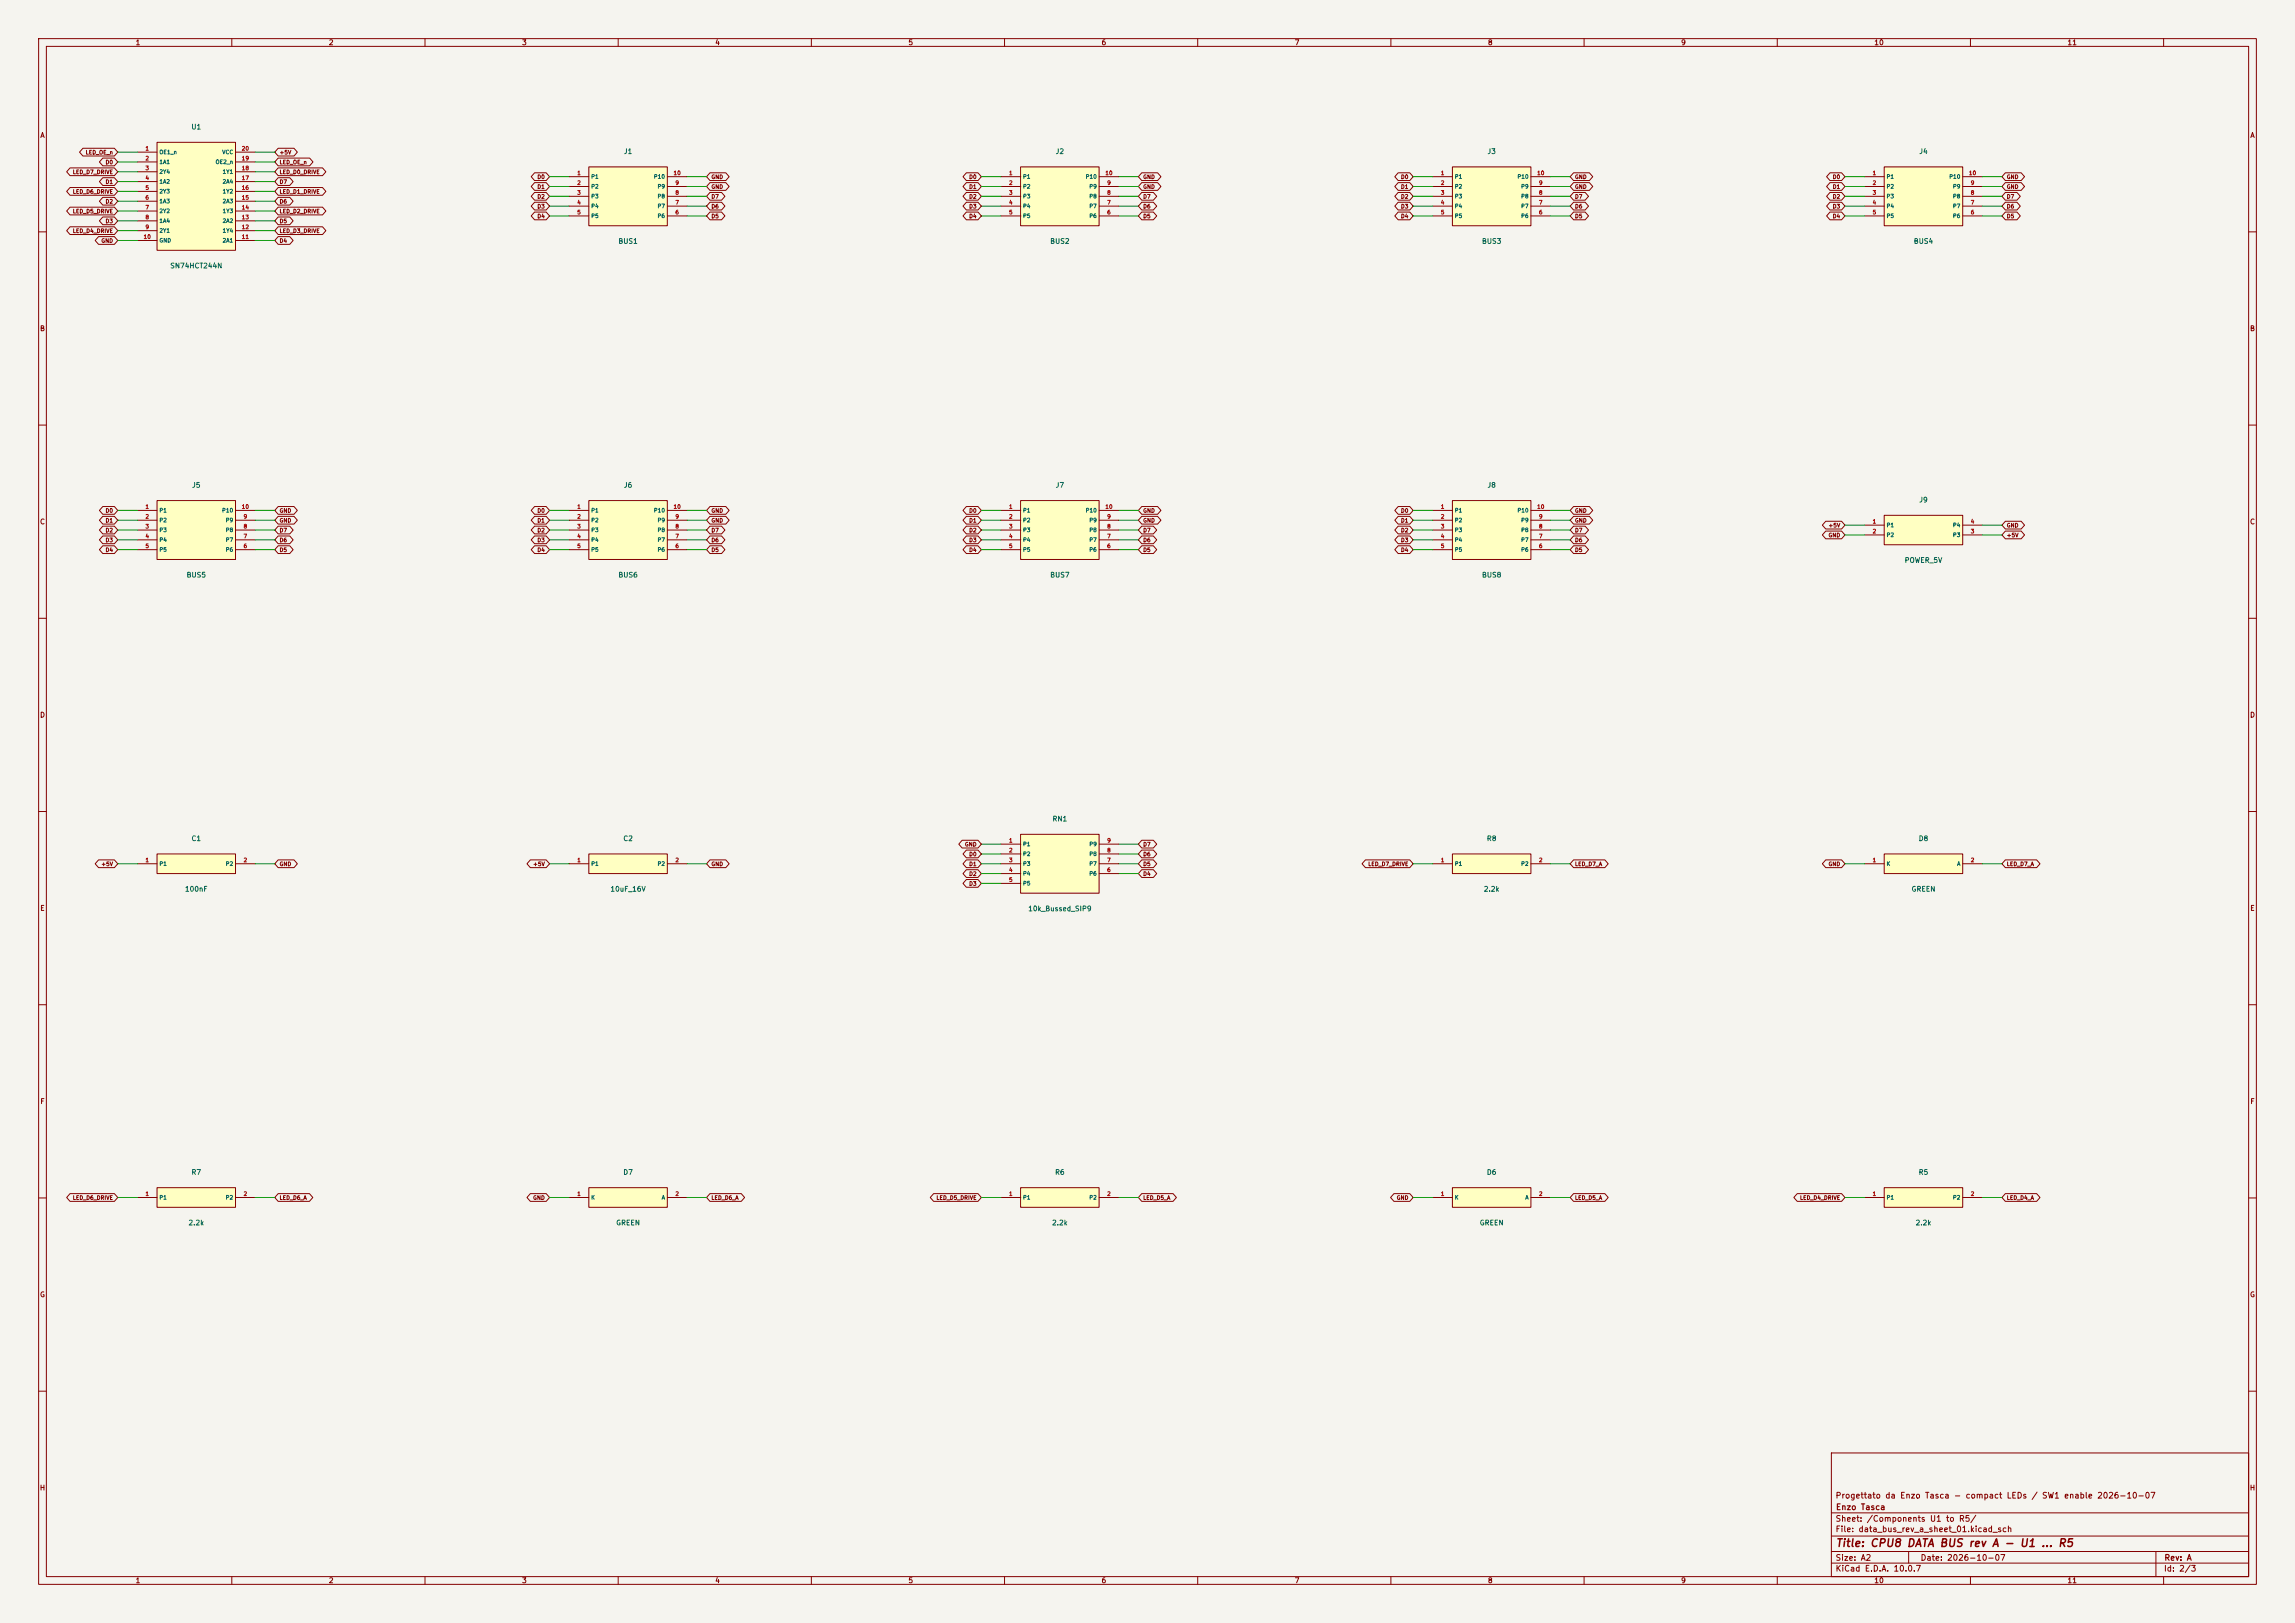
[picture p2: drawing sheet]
<svg xmlns="http://www.w3.org/2000/svg" width="594mm" height="420mm" viewBox="0 0 594 420" stroke-linecap="round" stroke-linejoin="round" font-family="sans-serif">
<defs><g id="words">
<text font-size="2" fill="#840000" x="475" y="400.8">Title: CPU8 DATA BUS rev A - U1 ... R5</text>
<g font-size="1.5" fill="#840000">
<text x="475" y="388.1">Progettato da Enzo Tasca - compact LEDs / SW1 enable 2026-10-07</text>
<text x="475" y="394.1">Sheet: /Components U1 to R5/</text>
<text x="475.1" y="391.1">Enzo Tasca</text>
<text x="475" y="396.8">File: data_bus_rev_a_sheet_01.kicad_sch</text>
<text x="475" y="407">KiCad E.D.A. 10.0.7</text>
<text x="475" y="404.2">Size: A2</text>
<text x="497" y="404.2">Date: 2026-10-07</text>
<text x="560" y="407">Id: 2/3</text>
<text x="560.1" y="404.2">Rev: A</text>
</g>
<g font-size="1.3" fill="#840000">
<text x="35" y="12">1</text>
<text x="85" y="12">2</text>
<text x="135" y="12">3</text>
<text x="185" y="12">4</text>
<text x="235" y="12">5</text>
<text x="285" y="12">6</text>
<text x="335" y="12">7</text>
<text x="385" y="12">8</text>
<text x="435" y="12">9</text>
<text x="485" y="12">10</text>
<text x="535" y="12">11</text>
<text x="10.3" y="36">A</text>
<text x="582.3" y="36">A</text>
<text x="10.2" y="86">B</text>
<text x="582.2" y="86">B</text>
<text x="10.2" y="136">C</text>
<text x="582.2" y="136">C</text>
<text x="10.2" y="186">D</text>
<text x="582.2" y="186">D</text>
<text x="10.3" y="236">E</text>
<text x="582.3" y="236">E</text>
<text x="10.3" y="286">F</text>
<text x="582.3" y="286">F</text>
<text x="10.2" y="336">G</text>
<text x="582.2" y="336">G</text>
<text x="10.2" y="386">H</text>
<text x="582.2" y="386">H</text>
<text x="35" y="410">1</text>
<text x="85" y="410">2</text>
<text x="135" y="410">3</text>
<text x="185" y="410">4</text>
<text x="235" y="410">5</text>
<text x="285" y="410">6</text>
<text x="335" y="410">7</text>
<text x="385" y="410">8</text>
<text x="435" y="410">9</text>
<text x="485" y="410">10</text>
<text x="535" y="410">11</text>
</g>
<g font-size="1.3" fill="#006464">
<text x="49.4" y="33.8">U1</text>
<text x="161.3" y="40.1">J1</text>
<text x="273.1" y="40.1">J2</text>
<text x="384.9" y="40.1">J3</text>
<text x="496.6" y="40.1">J4</text>
<text x="159.9" y="63.4">BUS1</text>
<text x="271.7" y="63.4">BUS2</text>
<text x="383.4" y="63.4">BUS3</text>
<text x="495.2" y="63.4">BUS4</text>
<text x="43.9" y="69.7">SN74HCT244N</text>
<text x="49.6" y="126.5">J5</text>
<text x="161.3" y="126.5">J6</text>
<text x="273.1" y="126.5">J7</text>
<text x="384.9" y="126.5">J8</text>
<text x="496.6" y="130.3">J9</text>
<text x="48.2" y="149.7">BUS5</text>
<text x="159.9" y="149.7">BUS6</text>
<text x="271.7" y="149.7">BUS7</text>
<text x="383.4" y="149.7">BUS8</text>
<text x="492.8" y="145.9">POWER_5V</text>
<text x="272.3" y="212.9">RN1</text>
<text x="49.4" y="217.9">C1</text>
<text x="161.2" y="217.9">C2</text>
<text x="384.7" y="217.9">R8</text>
<text x="496.5" y="217.9">D8</text>
<text x="47.7" y="231">100nF</text>
<text x="157.9" y="231">10uF_16V</text>
<text x="383.9" y="231">2.2k</text>
<text x="494.6" y="231">GREEN</text>
<text x="266" y="236.1">10k_Bussed_SIP9</text>
<text x="49.4" y="304.3">R7</text>
<text x="161.2" y="304.3">D7</text>
<text x="273" y="304.3">R6</text>
<text x="384.7" y="304.3">D6</text>
<text x="496.5" y="304.3">R5</text>
<text x="48.6" y="317.4">2.2k</text>
<text x="159.3" y="317.4">GREEN</text>
<text x="272.2" y="317.4">2.2k</text>
<text x="382.9" y="317.4">GREEN</text>
<text x="495.7" y="317.4">2.2k</text>
</g>
<g font-size="1" fill="#840000">
<text x="22.1" y="40.2">LED_OE_n</text>
<text x="72.2" y="40.2">+5V</text>
<text x="18.7" y="45.3">LED_D7_DRIVE</text>
<text x="27.2" y="42.7">D0</text>
<text x="27.2" y="47.8">D1</text>
<text x="72.2" y="42.7">LED_OE_n</text>
<text x="72.2" y="45.3">LED_D0_DRIVE</text>
<text x="72.2" y="47.8">D7</text>
<text x="139" y="46.5">D0</text>
<text x="184" y="46.5">GND</text>
<text x="250.7" y="46.5">D0</text>
<text x="295.8" y="46.5">GND</text>
<text x="362.5" y="46.5">D0</text>
<text x="407.5" y="46.5">GND</text>
<text x="474.2" y="46.5">D0</text>
<text x="519.3" y="46.5">GND</text>
<text x="18.7" y="50.4">LED_D6_DRIVE</text>
<text x="27.2" y="52.9">D2</text>
<text x="72.2" y="52.9">D6</text>
<text x="72.2" y="50.4">LED_D1_DRIVE</text>
<text x="139" y="51.6">D2</text>
<text x="139" y="49.1">D1</text>
<text x="184" y="49.1">GND</text>
<text x="184" y="51.6">D7</text>
<text x="250.7" y="51.6">D2</text>
<text x="250.7" y="49.1">D1</text>
<text x="295.8" y="49.1">GND</text>
<text x="295.8" y="51.6">D7</text>
<text x="362.5" y="51.6">D2</text>
<text x="362.5" y="49.1">D1</text>
<text x="407.5" y="49.1">GND</text>
<text x="407.5" y="51.6">D7</text>
<text x="474.2" y="49.1">D1</text>
<text x="474.2" y="51.6">D2</text>
<text x="519.3" y="51.6">D7</text>
<text x="519.3" y="49.1">GND</text>
<text x="18.7" y="55.4">LED_D5_DRIVE</text>
<text x="27.2" y="58">D3</text>
<text x="72.2" y="55.4">LED_D2_DRIVE</text>
<text x="72.2" y="58">D5</text>
<text x="139" y="56.7">D4</text>
<text x="139" y="54.2">D3</text>
<text x="184" y="54.2">D6</text>
<text x="184" y="56.7">D5</text>
<text x="250.7" y="56.7">D4</text>
<text x="250.7" y="54.2">D3</text>
<text x="295.8" y="54.2">D6</text>
<text x="295.8" y="56.7">D5</text>
<text x="362.5" y="56.7">D4</text>
<text x="362.5" y="54.2">D3</text>
<text x="407.5" y="54.2">D6</text>
<text x="407.5" y="56.7">D5</text>
<text x="474.2" y="54.2">D3</text>
<text x="474.2" y="56.7">D4</text>
<text x="519.3" y="56.7">D5</text>
<text x="519.3" y="54.2">D6</text>
<text x="18.7" y="60.5">LED_D4_DRIVE</text>
<text x="26.1" y="63.1">GND</text>
<text x="72.2" y="63.1">D4</text>
<text x="72.2" y="60.5">LED_D3_DRIVE</text>
<text x="27.2" y="138">D2</text>
<text x="27.2" y="135.4">D1</text>
<text x="27.2" y="132.9">D0</text>
<text x="72.2" y="132.9">GND</text>
<text x="72.2" y="135.4">GND</text>
<text x="72.2" y="138">D7</text>
<text x="139" y="138">D2</text>
<text x="139" y="135.4">D1</text>
<text x="139" y="132.9">D0</text>
<text x="184" y="132.9">GND</text>
<text x="184" y="135.4">GND</text>
<text x="184" y="138">D7</text>
<text x="250.7" y="132.9">D0</text>
<text x="250.7" y="135.4">D1</text>
<text x="250.7" y="138">D2</text>
<text x="295.8" y="138">D7</text>
<text x="295.8" y="135.4">GND</text>
<text x="295.8" y="132.9">GND</text>
<text x="362.5" y="132.9">D0</text>
<text x="362.5" y="135.4">D1</text>
<text x="362.5" y="138">D2</text>
<text x="407.5" y="138">D7</text>
<text x="407.5" y="135.4">GND</text>
<text x="407.5" y="132.9">GND</text>
<text x="473.1" y="136.7">+5V</text>
<text x="519.3" y="136.7">GND</text>
<text x="27.2" y="143.1">D4</text>
<text x="27.2" y="140.5">D3</text>
<text x="72.2" y="140.5">D6</text>
<text x="72.2" y="143.1">D5</text>
<text x="139" y="143.1">D4</text>
<text x="139" y="140.5">D3</text>
<text x="184" y="140.5">D6</text>
<text x="184" y="143.1">D5</text>
<text x="250.7" y="140.5">D3</text>
<text x="250.7" y="143.1">D4</text>
<text x="295.8" y="143.1">D5</text>
<text x="295.8" y="140.5">D6</text>
<text x="362.5" y="140.5">D3</text>
<text x="362.5" y="143.1">D4</text>
<text x="407.5" y="143.1">D5</text>
<text x="407.5" y="140.5">D6</text>
<text x="473.1" y="139.3">GND</text>
<text x="519.3" y="139.3">+5V</text>
<text x="249.6" y="219.3">GND</text>
<text x="250.7" y="221.8">D0</text>
<text x="295.8" y="221.8">D6</text>
<text x="295.8" y="219.3">D7</text>
<text x="26.1" y="224.3">+5V</text>
<text x="72.2" y="224.3">GND</text>
<text x="137.9" y="224.3">+5V</text>
<text x="184" y="224.3">GND</text>
<text x="250.7" y="226.9">D2</text>
<text x="250.7" y="224.3">D1</text>
<text x="295.8" y="224.3">D5</text>
<text x="295.8" y="226.9">D4</text>
<text x="354" y="224.3">LED_D7_DRIVE</text>
<text x="407.5" y="224.3">LED_D7_A</text>
<text x="473.1" y="224.3">GND</text>
<text x="519.3" y="224.3">LED_D7_A</text>
<text x="250.7" y="229.4">D3</text>
<text x="18.7" y="310.7">LED_D6_DRIVE</text>
<text x="72.2" y="310.7">LED_D6_A</text>
<text x="137.9" y="310.7">GND</text>
<text x="184" y="310.7">LED_D6_A</text>
<text x="242.2" y="310.7">LED_D5_DRIVE</text>
<text x="295.8" y="310.7">LED_D5_A</text>
<text x="361.4" y="310.7">GND</text>
<text x="407.5" y="310.7">LED_D5_A</text>
<text x="465.8" y="310.7">LED_D4_DRIVE</text>
<text x="519.3" y="310.7">LED_D4_A</text>
</g>
<g font-size="1" fill="#a90000">
<text x="37.5" y="39.2">1</text>
<text x="37.5" y="41.7">2</text>
<text x="62.4" y="41.7">19</text>
<text x="62.4" y="39.2">20</text>
<text x="37.5" y="44.3">3</text>
<text x="37.5" y="46.8">4</text>
<text x="62.4" y="46.8">17</text>
<text x="62.4" y="44.3">18</text>
<text x="149.3" y="45.5">1</text>
<text x="174.2" y="45.5">10</text>
<text x="261" y="45.5">1</text>
<text x="286" y="45.5">10</text>
<text x="372.8" y="45.5">1</text>
<text x="397.7" y="45.5">10</text>
<text x="484.6" y="45.5">1</text>
<text x="509.5" y="45.5">10</text>
<text x="37.5" y="49.3">5</text>
<text x="37.5" y="51.9">6</text>
<text x="62.4" y="51.9">15</text>
<text x="62.4" y="49.3">16</text>
<text x="149.3" y="48.1">2</text>
<text x="149.3" y="50.6">3</text>
<text x="149.3" y="53.2">4</text>
<text x="174.7" y="53.2">7</text>
<text x="174.7" y="50.6">8</text>
<text x="174.7" y="48.1">9</text>
<text x="261" y="48.1">2</text>
<text x="261" y="50.6">3</text>
<text x="261" y="53.2">4</text>
<text x="286.4" y="53.2">7</text>
<text x="286.4" y="50.6">8</text>
<text x="286.4" y="48.1">9</text>
<text x="372.8" y="48.1">2</text>
<text x="372.8" y="50.6">3</text>
<text x="372.8" y="53.2">4</text>
<text x="398.2" y="53.2">7</text>
<text x="398.2" y="50.6">8</text>
<text x="398.2" y="48.1">9</text>
<text x="484.6" y="48.1">2</text>
<text x="484.6" y="50.6">3</text>
<text x="484.6" y="53.2">4</text>
<text x="510" y="53.2">7</text>
<text x="510" y="50.6">8</text>
<text x="510" y="48.1">9</text>
<text x="37.5" y="54.4">7</text>
<text x="37.5" y="57">8</text>
<text x="37.5" y="59.5">9</text>
<text x="62.4" y="59.5">12</text>
<text x="62.4" y="57">13</text>
<text x="62.4" y="54.4">14</text>
<text x="149.3" y="55.7">5</text>
<text x="174.7" y="55.7">6</text>
<text x="261" y="55.7">5</text>
<text x="286.4" y="55.7">6</text>
<text x="372.8" y="55.7">5</text>
<text x="398.2" y="55.7">6</text>
<text x="484.6" y="55.7">5</text>
<text x="510" y="55.7">6</text>
<text x="37" y="62">10</text>
<text x="62.4" y="62">11</text>
<text x="37.5" y="131.9">1</text>
<text x="62.4" y="131.9">10</text>
<text x="149.3" y="131.9">1</text>
<text x="174.2" y="131.9">10</text>
<text x="261" y="131.9">1</text>
<text x="286" y="131.9">10</text>
<text x="372.8" y="131.9">1</text>
<text x="397.7" y="131.9">10</text>
<text x="37.5" y="134.4">2</text>
<text x="37.5" y="137">3</text>
<text x="62.9" y="137">8</text>
<text x="62.9" y="134.4">9</text>
<text x="149.3" y="134.4">2</text>
<text x="149.3" y="137">3</text>
<text x="174.7" y="137">8</text>
<text x="174.7" y="134.4">9</text>
<text x="261" y="134.4">2</text>
<text x="261" y="137">3</text>
<text x="286.4" y="137">8</text>
<text x="286.4" y="134.4">9</text>
<text x="372.8" y="134.4">2</text>
<text x="372.8" y="137">3</text>
<text x="398.2" y="137">8</text>
<text x="398.2" y="134.4">9</text>
<text x="484.6" y="135.7">1</text>
<text x="510" y="135.7">4</text>
<text x="37.5" y="139.5">4</text>
<text x="37.5" y="142.1">5</text>
<text x="62.9" y="142.1">6</text>
<text x="62.9" y="139.5">7</text>
<text x="149.3" y="139.5">4</text>
<text x="149.3" y="142.1">5</text>
<text x="174.7" y="142.1">6</text>
<text x="174.7" y="139.5">7</text>
<text x="261" y="139.5">4</text>
<text x="261" y="142.1">5</text>
<text x="286.4" y="142.1">6</text>
<text x="286.4" y="139.5">7</text>
<text x="372.8" y="139.5">4</text>
<text x="372.8" y="142.1">5</text>
<text x="398.2" y="142.1">6</text>
<text x="398.2" y="139.5">7</text>
<text x="484.6" y="138.2">2</text>
<text x="510" y="138.2">3</text>
<text x="261" y="218.3">1</text>
<text x="261" y="220.8">2</text>
<text x="286.4" y="220.8">8</text>
<text x="286.4" y="218.3">9</text>
<text x="37.5" y="223.3">1</text>
<text x="62.9" y="223.3">2</text>
<text x="149.3" y="223.3">1</text>
<text x="174.7" y="223.3">2</text>
<text x="261" y="223.3">3</text>
<text x="261" y="225.9">4</text>
<text x="286.4" y="225.9">6</text>
<text x="286.4" y="223.3">7</text>
<text x="372.8" y="223.3">1</text>
<text x="398.2" y="223.3">2</text>
<text x="484.6" y="223.3">1</text>
<text x="510" y="223.3">2</text>
<text x="261" y="228.4">5</text>
<text x="37.5" y="309.7">1</text>
<text x="62.9" y="309.7">2</text>
<text x="149.3" y="309.7">1</text>
<text x="174.7" y="309.7">2</text>
<text x="261" y="309.7">1</text>
<text x="286.4" y="309.7">2</text>
<text x="372.8" y="309.7">1</text>
<text x="398.2" y="309.7">2</text>
<text x="484.6" y="309.7">1</text>
<text x="510" y="309.7">2</text>
</g>
<g font-size="1" fill="#006464">
<text x="41.1" y="40.1">OE1_n</text>
<text x="57.4" y="40.1">VCC</text>
<text x="41.1" y="42.7">1A1</text>
<text x="41.1" y="45.2">2Y4</text>
<text x="41.1" y="47.7">1A2</text>
<text x="55.7" y="42.7">OE2_n</text>
<text x="57.5" y="47.7">2A4</text>
<text x="57.5" y="45.2">1Y1</text>
<text x="152.9" y="46.5">P1</text>
<text x="169.1" y="46.5">P10</text>
<text x="264.7" y="46.5">P1</text>
<text x="280.9" y="46.5">P10</text>
<text x="376.4" y="46.5">P1</text>
<text x="392.6" y="46.5">P10</text>
<text x="488.2" y="46.5">P1</text>
<text x="504.4" y="46.5">P10</text>
<text x="41.1" y="50.3">2Y3</text>
<text x="41.1" y="52.8">1A3</text>
<text x="57.5" y="52.8">2A3</text>
<text x="57.5" y="50.3">1Y2</text>
<text x="152.9" y="49">P2</text>
<text x="152.9" y="51.6">P3</text>
<text x="170.1" y="51.6">P8</text>
<text x="170.1" y="49">P9</text>
<text x="264.7" y="49">P2</text>
<text x="264.7" y="51.6">P3</text>
<text x="281.8" y="51.6">P8</text>
<text x="281.8" y="49">P9</text>
<text x="376.4" y="49">P2</text>
<text x="376.4" y="51.6">P3</text>
<text x="393.6" y="51.6">P8</text>
<text x="393.6" y="49">P9</text>
<text x="488.2" y="49">P2</text>
<text x="488.2" y="51.6">P3</text>
<text x="505.3" y="51.6">P8</text>
<text x="505.3" y="49">P9</text>
<text x="41.1" y="55.4">2Y2</text>
<text x="41.1" y="57.9">1A4</text>
<text x="57.5" y="57.9">2A2</text>
<text x="57.5" y="55.4">1Y3</text>
<text x="152.9" y="54.1">P4</text>
<text x="152.9" y="56.6">P5</text>
<text x="170.1" y="56.6">P6</text>
<text x="170.1" y="54.1">P7</text>
<text x="264.7" y="54.1">P4</text>
<text x="264.7" y="56.6">P5</text>
<text x="281.8" y="56.6">P6</text>
<text x="281.8" y="54.1">P7</text>
<text x="376.4" y="54.1">P4</text>
<text x="376.4" y="56.6">P5</text>
<text x="393.6" y="56.6">P6</text>
<text x="393.6" y="54.1">P7</text>
<text x="488.2" y="54.1">P4</text>
<text x="488.2" y="56.6">P5</text>
<text x="505.3" y="56.6">P6</text>
<text x="505.3" y="54.1">P7</text>
<text x="41.1" y="60.4">2Y1</text>
<text x="41.1" y="63">GND</text>
<text x="57.5" y="63">2A1</text>
<text x="57.5" y="60.4">1Y4</text>
<text x="41.1" y="132.8">P1</text>
<text x="41.1" y="135.4">P2</text>
<text x="41.1" y="137.9">P3</text>
<text x="57.4" y="132.8">P10</text>
<text x="58.3" y="137.9">P8</text>
<text x="58.3" y="135.4">P9</text>
<text x="152.9" y="132.8">P1</text>
<text x="152.9" y="135.4">P2</text>
<text x="152.9" y="137.9">P3</text>
<text x="169.1" y="132.8">P10</text>
<text x="170.1" y="137.9">P8</text>
<text x="170.1" y="135.4">P9</text>
<text x="264.7" y="132.8">P1</text>
<text x="264.7" y="135.4">P2</text>
<text x="264.7" y="137.9">P3</text>
<text x="280.9" y="132.8">P10</text>
<text x="281.8" y="137.9">P8</text>
<text x="281.8" y="135.4">P9</text>
<text x="376.4" y="132.8">P1</text>
<text x="376.4" y="135.4">P2</text>
<text x="376.4" y="137.9">P3</text>
<text x="392.6" y="132.8">P10</text>
<text x="393.6" y="137.9">P8</text>
<text x="393.6" y="135.4">P9</text>
<text x="488.2" y="136.6">P1</text>
<text x="505.3" y="136.6">P4</text>
<text x="41.1" y="140.5">P4</text>
<text x="41.1" y="143">P5</text>
<text x="58.3" y="143">P6</text>
<text x="58.3" y="140.5">P7</text>
<text x="152.9" y="140.5">P4</text>
<text x="152.9" y="143">P5</text>
<text x="170.1" y="143">P6</text>
<text x="170.1" y="140.5">P7</text>
<text x="264.7" y="140.5">P4</text>
<text x="264.7" y="143">P5</text>
<text x="281.8" y="143">P6</text>
<text x="281.8" y="140.5">P7</text>
<text x="376.4" y="140.5">P4</text>
<text x="376.4" y="143">P5</text>
<text x="393.6" y="143">P6</text>
<text x="393.6" y="140.5">P7</text>
<text x="488.2" y="139.2">P2</text>
<text x="505.3" y="139.2">P3</text>
<text x="264.7" y="219.2">P1</text>
<text x="264.7" y="221.7">P2</text>
<text x="281.8" y="221.7">P8</text>
<text x="281.8" y="219.2">P9</text>
<text x="41.1" y="224.3">P1</text>
<text x="58.3" y="224.3">P2</text>
<text x="152.9" y="224.3">P1</text>
<text x="170.1" y="224.3">P2</text>
<text x="264.7" y="224.3">P3</text>
<text x="264.7" y="226.8">P4</text>
<text x="281.8" y="226.8">P6</text>
<text x="281.8" y="224.3">P7</text>
<text x="376.4" y="224.3">P1</text>
<text x="393.6" y="224.3">P2</text>
<text x="488.2" y="224.3">K</text>
<text x="506.4" y="224.3">A</text>
<text x="264.7" y="229.4">P5</text>
<text x="41.1" y="310.6">P1</text>
<text x="58.3" y="310.6">P2</text>
<text x="152.9" y="310.6">K</text>
<text x="171.2" y="310.6">A</text>
<text x="264.7" y="310.6">P1</text>
<text x="281.8" y="310.6">P2</text>
<text x="376.4" y="310.6">K</text>
<text x="394.7" y="310.6">A</text>
<text x="488.2" y="310.6">P1</text>
<text x="505.3" y="310.6">P2</text>
</g>
</g></defs>
<path d="M0 0h594v420h-594z" fill="#f5f4ef" stroke="#f5f4ef" stroke-width=".26"/>
<g fill="none" stroke="#840000" stroke-width=".26">
<path d="M10 10h574v400h-574zM12 12h570v396h-570zM60 10v2M110 10v2M160 10v2M210 10v2M260 10v2M310 10v2M360 10v2M410 10v2M460 10v2M510 10v2"/>
<path d="M560 10v2M10 60h2M582 60h2M10 110h2M582 110h2M10 160h2M582 160h2M10 210h2M582 210h2M10 260h2M582 260h2M10 310h2"/>
<path d="M582 310h2M10 360h2M474 376h108v32h-108zM582 360h2M474 397.5h108M474 391.5h108M60 408v2M110 408v2M160 408v2M210 408v2M260 408v2M310 408v2"/>
<path d="M360 408v2M410 408v2M460 408v2M474 404.5h108M474 401.5h108M494 401.5v3M510 408v2M558 401.5v6.5M560 408v2"/>
</g>
<path d="M375.9 43.2h20.3v15.2h-20.3z" fill="#ffffc2"/>
<path d="M370.8 45.7h5.1M370.8 48.3h5.1M370.8 50.8h5.1M370.8 53.3h5.1M370.8 55.9h5.1M375.9 43.2h20.3v15.2h-20.3zM396.2 45.7h5.1M396.2 48.3h5.1M396.2 50.8h5.1M396.2 53.3h5.1M396.2 55.9h5.1" fill="none" stroke="#840000" stroke-width=".26"/>
<path d="M40.6 36.8h20.4v28h-20.4z" fill="#ffffc2"/>
<g fill="none" stroke="#840000" stroke-width=".26">
<path d="M35.6 39.4h5M40.6 36.8h20.4v28h-20.4zM61 39.4h5M35.6 41.9h5M35.6 44.5h5M35.6 47h5M35.6 49.5h5M35.6 52.1h5M35.6 54.6h5M35.6 57.2h5M35.6 59.7h5M61 41.9h5"/>
<path d="M61 44.5h5M61 47h5M61 49.5h5M61 52.1h5M61 54.6h5M61 57.2h5M61 59.7h5M35.6 62.2h5M61 62.2h5"/>
</g>
<path d="M487.7 307.3h20.3v5.1h-20.3z" fill="#ffffc2"/>
<path d="M482.6 309.9h5.1M487.7 307.3h20.3v5.1h-20.3zM508 309.9h5.1" fill="none" stroke="#840000" stroke-width=".26"/>
<path d="M375.9 307.3h20.3v5.1h-20.3z" fill="#ffffc2"/>
<path d="M370.8 309.9h5.1M375.9 307.3h20.3v5.1h-20.3zM396.2 309.9h5.1" fill="none" stroke="#840000" stroke-width=".26"/>
<path d="M487.7 221h20.3v5.1h-20.3z" fill="#ffffc2"/>
<path d="M482.6 223.5h5.1M487.7 221h20.3v5.1h-20.3zM508 223.5h5.1" fill="none" stroke="#840000" stroke-width=".26"/>
<path d="M264.2 43.2h20.3v15.2h-20.3z" fill="#ffffc2"/>
<path d="M259.1 45.7h5.1M259.1 48.3h5.1M259.1 50.8h5.1M259.1 53.3h5.1M259.1 55.9h5.1M264.2 43.2h20.3v15.2h-20.3zM284.5 45.7h5.1M284.5 48.3h5.1M284.5 50.8h5.1M284.5 53.3h5.1M284.5 55.9h5.1" fill="none" stroke="#840000" stroke-width=".26"/>
<path d="M375.9 221h20.3v5.1h-20.3z" fill="#ffffc2"/>
<path d="M370.8 223.5h5.1M375.9 221h20.3v5.1h-20.3zM396.2 223.5h5.1" fill="none" stroke="#840000" stroke-width=".26"/>
<path d="M375.9 129.5h20.3v15.3h-20.3z" fill="#ffffc2"/>
<path d="M370.8 132.1h5.1M370.8 134.6h5.1M370.8 137.2h5.1M370.8 139.7h5.1M375.9 129.5h20.3v15.3h-20.3zM396.2 132.1h5.1M396.2 134.6h5.1M396.2 137.2h5.1M396.2 139.7h5.1M370.8 142.2h5.1M396.2 142.2h5.1" fill="none" stroke="#840000" stroke-width=".26"/>
<path d="M487.7 133.4h20.3v7.6h-20.3z" fill="#ffffc2"/>
<path d="M482.6 135.9h5.1M482.6 138.4h5.1M487.7 133.4h20.3v7.6h-20.3zM508 135.9h5.1M508 138.4h5.1" fill="none" stroke="#840000" stroke-width=".26"/>
<path d="M152.4 129.5h20.3v15.3h-20.3z" fill="#ffffc2"/>
<path d="M147.3 132.1h5.1M147.3 134.6h5.1M147.3 137.2h5.1M147.3 139.7h5.1M152.4 129.5h20.3v15.3h-20.3zM172.7 132.1h5.1M172.7 134.6h5.1M172.7 137.2h5.1M172.7 139.7h5.1M147.3 142.2h5.1M172.7 142.2h5.1" fill="none" stroke="#840000" stroke-width=".26"/>
<path d="M40.6 129.5h20.4v15.3h-20.4z" fill="#ffffc2"/>
<path d="M35.6 132.1h5M35.6 134.6h5M35.6 137.2h5M35.6 139.7h5M40.6 129.5h20.4v15.3h-20.4zM61 132.1h5M61 134.6h5M61 137.2h5M61 139.7h5M35.6 142.2h5M61 142.2h5" fill="none" stroke="#840000" stroke-width=".26"/>
<path d="M264.2 129.5h20.3v15.3h-20.3z" fill="#ffffc2"/>
<path d="M259.1 132.1h5.1M259.1 134.6h5.1M259.1 137.2h5.1M259.1 139.7h5.1M264.2 129.5h20.3v15.3h-20.3zM284.5 132.1h5.1M284.5 134.6h5.1M284.5 137.2h5.1M284.5 139.7h5.1M259.1 142.2h5.1M284.5 142.2h5.1" fill="none" stroke="#840000" stroke-width=".26"/>
<path d="M40.6 221h20.4v5.1h-20.4z" fill="#ffffc2"/>
<path d="M35.6 223.5h5M40.6 221h20.4v5.1h-20.4zM61 223.5h5" fill="none" stroke="#840000" stroke-width=".26"/>
<path d="M264.2 307.3h20.3v5.1h-20.3z" fill="#ffffc2"/>
<path d="M259.1 309.9h5.1M264.2 307.3h20.3v5.1h-20.3zM284.5 309.9h5.1" fill="none" stroke="#840000" stroke-width=".26"/>
<path d="M264.2 215.9h20.3v15.2h-20.3z" fill="#ffffc2"/>
<path d="M259.1 218.4h5.1M264.2 215.9h20.3v15.2h-20.3zM284.5 218.4h5.1M259.1 221h5.1M259.1 223.5h5.1M259.1 226.1h5.1M259.1 228.6h5.1M284.5 221h5.1M284.5 223.5h5.1M284.5 226.1h5.1" fill="none" stroke="#840000" stroke-width=".26"/>
<path d="M152.4 221h20.3v5.1h-20.3z" fill="#ffffc2"/>
<path d="M147.3 223.5h5.1M152.4 221h20.3v5.1h-20.3zM172.7 223.5h5.1" fill="none" stroke="#840000" stroke-width=".26"/>
<path d="M40.6 307.3h20.4v5.1h-20.4z" fill="#ffffc2"/>
<path d="M35.6 309.9h5M40.6 307.3h20.4v5.1h-20.4zM61 309.9h5" fill="none" stroke="#840000" stroke-width=".26"/>
<path d="M152.4 307.3h20.3v5.1h-20.3z" fill="#ffffc2"/>
<path d="M147.3 309.9h5.1M152.4 307.3h20.3v5.1h-20.3zM172.7 309.9h5.1" fill="none" stroke="#840000" stroke-width=".26"/>
<path d="M152.4 43.2h20.3v15.2h-20.3z" fill="#ffffc2"/>
<path d="M147.3 45.7h5.1M147.3 48.3h5.1M147.3 50.8h5.1M147.3 53.3h5.1M147.3 55.9h5.1M152.4 43.2h20.3v15.2h-20.3zM172.7 45.7h5.1M172.7 48.3h5.1M172.7 50.8h5.1M172.7 53.3h5.1M172.7 55.9h5.1" fill="none" stroke="#840000" stroke-width=".26"/>
<path d="M487.7 43.2h20.3v15.2h-20.3z" fill="#ffffc2"/>
<g fill="none" stroke="#840000" stroke-width=".26">
<path d="M21.5 38.4h8.1l.9 1-.9 1h-8.1l-.9-1zM72 38.4h4.1l.9 1-.9 1h-4.1l-.9-1zM18.1 43.4h11.5l.9 1.1-.9 1h-11.5l-.8-1zM18.1 48.5h11.5l.9 1-.9 1h-11.5l-.8-1zM18.1 53.6h11.5l.9 1-.9 1h-11.5l-.8-1zM18.1 58.7h11.5l.9 1-.9 1h-11.5l-.8-1zM26.6 40.9h3l.9 1-.9 1h-3l-.9-1zM26.6 46h3l.9 1-.9 1h-3l-.9-1zM26.6 51.1h3l.9 1-.9 1h-3l-.9-1zM26.6 56.1h3l.9 1.1-.9 1h-3l-.9-1zM72 51.1h3l.9 1-.9 1h-3l-.9-1zM72 53.6h11.5l.8 1-.8 1h-11.5l-.9-1z"/>
<path d="M72 40.9h8.1l.9 1-.9 1h-8.1l-.9-1zM72 43.4h11.5l.8 1.1-.8 1h-11.5l-.9-1zM72 46h3l.9 1-.9 1h-3l-.9-1zM72 48.5h11.5l.8 1-.8 1h-11.5l-.9-1zM72 58.7h11.5l.8 1-.8 1h-11.5l-.9-1zM72 56.1h3l.9 1.1-.9 1h-3l-.9-1zM138.4 54.9h3l.8 1-.8 1h-3l-.9-1zM138.4 52.3h3l.8 1-.8 1h-3l-.9-1zM138.4 49.8h3l.8 1-.8 1h-3l-.9-1zM138.4 47.3h3l.8 1-.8 1h-3l-.9-1zM138.4 44.7h3l.8 1-.8 1h-3l-.9-1zM183.8 44.7h4.1l.8 1-.8 1h-4.1l-.9-1z"/>
<path d="M183.8 47.3h4.1l.8 1-.8 1h-4.1l-.9-1zM183.8 49.8h3l.8 1-.8 1h-3l-.9-1zM183.8 52.3h3l.8 1-.8 1h-3l-.9-1zM183.8 54.9h3l.8 1-.8 1h-3l-.9-1zM250.1 54.9h3l.9 1-.9 1h-3l-.9-1zM250.1 52.3h3l.9 1-.9 1h-3l-.9-1zM250.1 49.8h3l.9 1-.9 1h-3l-.9-1zM250.1 47.3h3l.9 1-.9 1h-3l-.9-1zM250.1 44.7h3l.9 1-.9 1h-3l-.9-1zM295.5 44.7h4.1l.9 1-.9 1h-4.1l-.9-1zM295.5 47.3h4.1l.9 1-.9 1h-4.1l-.9-1zM295.5 49.8h3l.9 1-.9 1h-3l-.9-1z"/>
<path d="M295.5 52.3h3l.9 1-.9 1h-3l-.9-1zM295.5 54.9h3l.9 1-.9 1h-3l-.9-1zM361.9 54.9h3l.9 1-.9 1h-3l-.9-1zM361.9 52.3h3l.9 1-.9 1h-3l-.9-1zM361.9 49.8h3l.9 1-.9 1h-3l-.9-1zM361.9 47.3h3l.9 1-.9 1h-3l-.9-1zM361.9 44.7h3l.9 1-.9 1h-3l-.9-1zM407.3 44.7h4.1l.8 1-.8 1h-4.1l-.9-1zM407.3 47.3h4.1l.8 1-.8 1h-4.1l-.9-1zM407.3 49.8h3l.9 1-.9 1h-3l-.9-1zM407.3 52.3h3l.9 1-.9 1h-3l-.9-1zM407.3 54.9h3l.9 1-.9 1h-3l-.9-1z"/>
<path d="M473.6 44.7h3l.9 1-.9 1h-3l-.8-1zM473.6 47.3h3l.9 1-.9 1h-3l-.8-1zM473.6 49.8h3l.9 1-.9 1h-3l-.8-1zM473.6 52.3h3l.9 1-.9 1h-3l-.8-1zM473.6 54.9h3l.9 1-.9 1h-3l-.8-1zM482.6 45.7h5.1M482.6 48.3h5.1M482.6 50.8h5.1M482.6 53.3h5.1M482.6 55.9h5.1M487.7 43.2h20.3v15.2h-20.3zM508 45.7h5.1"/>
<path d="M508 48.3h5.1M508 50.8h5.1M508 53.3h5.1M508 55.9h5.1M519 54.9h3l.9 1-.9 1h-3l-.8-1zM519 52.3h3l.9 1-.9 1h-3l-.8-1zM519 49.8h3l.9 1-.9 1h-3l-.8-1zM519 47.3h4.1l.9 1-.9 1h-4.1l-.8-1zM519 44.7h4.1l.9 1-.9 1h-4.1l-.8-1zM25.5 61.2h4.1l.9 1-.9 1h-4.1l-.9-1zM72 61.2h3l.9 1-.9 1h-3l-.9-1zM26.6 138.7h3l.9 1-.9 1h-3l-.9-1z"/>
<path d="M26.6 136.2h3l.9 1-.9 1h-3l-.9-1zM26.6 133.6h3l.9 1-.9 1h-3l-.9-1zM26.6 131.1h3l.9 1-.9 1h-3l-.9-1zM72 131.1h4.1l.9 1-.9 1h-4.1l-.9-1zM72 133.6h4.1l.9 1-.9 1h-4.1l-.9-1zM72 136.2h3l.9 1-.9 1h-3l-.9-1zM72 138.7h3l.9 1-.9 1h-3l-.9-1zM138.4 138.7h3l.8 1-.8 1h-3l-.9-1zM138.4 136.2h3l.8 1-.8 1h-3l-.9-1zM138.4 133.6h3l.8 1-.8 1h-3l-.9-1zM138.4 131.1h3l.8 1-.8 1h-3l-.9-1zM183.8 131.1h4.1l.8 1-.8 1h-4.1l-.9-1z"/>
<path d="M183.8 133.6h4.1l.8 1-.8 1h-4.1l-.9-1zM183.8 136.2h3l.8 1-.8 1h-3l-.9-1zM183.8 138.7h3l.8 1-.8 1h-3l-.9-1zM250.1 131.1h3l.9 1-.9 1h-3l-.9-1zM250.1 133.6h3l.9 1-.9 1h-3l-.9-1zM250.1 136.2h3l.9 1-.9 1h-3l-.9-1zM250.1 138.7h3l.9 1-.9 1h-3l-.9-1zM295.5 138.7h3l.9 1-.9 1h-3l-.9-1zM295.5 136.2h3l.9 1-.9 1h-3l-.9-1zM295.5 133.6h4.1l.9 1-.9 1h-4.1l-.9-1zM295.5 131.1h4.1l.9 1-.9 1h-4.1l-.9-1zM361.9 131.1h3l.9 1-.9 1h-3l-.9-1z"/>
<path d="M361.9 133.6h3l.9 1-.9 1h-3l-.9-1zM361.9 138.7h3l.9 1-.9 1h-3l-.9-1zM361.9 136.2h3l.9 1-.9 1h-3l-.9-1zM407.3 138.7h3l.9 1-.9 1h-3l-.9-1zM407.3 136.2h3l.9 1-.9 1h-3l-.9-1zM407.3 133.6h4.1l.8 1-.8 1h-4.1l-.9-1zM407.3 131.1h4.1l.8 1-.8 1h-4.1l-.9-1zM472.5 137.4h4.1l.9 1-.9 1h-4.1l-.8-1zM472.5 134.9h4.1l.9 1-.9 1h-4.1l-.8-1zM519 137.4h4.1l.9 1-.9 1h-4.1l-.8-1zM519 134.9h4.1l.9 1-.9 1h-4.1l-.8-1zM26.6 141.2h3l.9 1-.9 1h-3l-.9-1z"/>
<path d="M72 141.2h3l.9 1-.9 1h-3l-.9-1zM138.4 141.2h3l.8 1-.8 1h-3l-.9-1zM183.8 141.2h3l.8 1-.8 1h-3l-.9-1zM250.1 141.2h3l.9 1-.9 1h-3l-.9-1zM295.5 141.2h3l.9 1-.9 1h-3l-.9-1zM361.9 141.2h3l.9 1-.9 1h-3l-.9-1zM407.3 141.2h3l.9 1-.9 1h-3l-.9-1zM249 217.4h4.1l.9 1-.9 1h-4.1l-.8-1zM250.1 220h3l.9 1-.9 1h-3l-.9-1zM295.5 220h3l.9 1-.9 1h-3l-.9-1zM295.5 217.4h3l.9 1-.9 1h-3l-.9-1zM25.5 222.5h4.1l.9 1-.9 1h-4.1l-.9-1z"/>
<path d="M72 222.5h4.1l.9 1-.9 1h-4.1l-.9-1zM137.3 222.5h4.1l.8 1-.8 1h-4.1l-.9-1zM183.8 222.5h4.1l.8 1-.8 1h-4.1l-.9-1zM250.1 225.1h3l.9 1-.9 1h-3l-.9-1zM250.1 222.5h3l.9 1-.9 1h-3l-.9-1zM250.1 227.6h3l.9 1-.9 1h-3l-.9-1zM295.5 222.5h3l.9 1-.9 1h-3l-.9-1zM295.5 225.1h3l.9 1-.9 1h-3l-.9-1zM353.4 222.5h11.5l.9 1-.9 1h-11.5l-.9-1zM407.3 222.5h8.1l.8 1-.8 1h-8.1l-.9-1zM472.5 222.5h4.1l.9 1-.9 1h-4.1l-.8-1zM519 222.5h8.1l.9 1-.9 1h-8.1l-.8-1z"/>
<path d="M18.1 308.9h11.5l.9 1-.9 1h-11.5l-.8-1zM72 308.9h8.1l.9 1-.9 1h-8.1l-.9-1zM137.3 308.9h4.1l.8 1-.8 1h-4.1l-.9-1zM183.8 308.9h8.1l.8 1-.8 1h-8.1l-.9-1zM241.6 308.9h11.5l.9 1-.9 1h-11.5l-.8-1zM295.5 308.9h8.1l.9 1-.9 1h-8.1l-.9-1zM360.8 308.9h4.1l.9 1-.9 1h-4.1l-.9-1zM407.3 308.9h8.1l.8 1-.8 1h-8.1l-.9-1zM465.2 308.9h11.4l.9 1-.9 1h-11.4l-.9-1zM519 308.9h8.1l.9 1-.9 1h-8.1l-.8-1z"/>
</g>
<g fill="none" stroke="#009600" stroke-width=".26">
<path d="M30.5 39.4h5.1M66 39.4h5.1M30.5 59.7h5.1M30.5 47h5.1M30.5 44.5h5.1M30.5 41.9h5.1M30.5 52.1h5.1M30.5 54.6h5.1M30.5 57.2h5.1M30.5 49.5h5.1M66 59.7h5.1M66 47h5.1"/>
<path d="M66 44.5h5.1M66 41.9h5.1M66 52.1h5.1M66 54.6h5.1M66 57.2h5.1M66 49.5h5.1M142.2 45.7h5.1M142.2 55.9h5.1M142.2 53.3h5.1M142.2 50.8h5.1M142.2 48.3h5.1M177.8 45.7h5.1"/>
<path d="M177.8 55.9h5.1M177.8 53.3h5.1M177.8 50.8h5.1M177.8 48.3h5.1M254 45.7h5.1M254 55.9h5.1M254 53.3h5.1M254 50.8h5.1M254 48.3h5.1M289.6 45.7h5M289.6 55.9h5M289.6 53.3h5"/>
<path d="M289.6 50.8h5M289.6 48.3h5M365.8 45.7h5M365.8 55.9h5M365.8 53.3h5M365.8 50.8h5M365.8 48.3h5M401.3 45.7h5.1M401.3 55.9h5.1M401.3 53.3h5.1M401.3 50.8h5.1M401.3 48.3h5.1"/>
<path d="M477.5 45.7h5.1M477.5 55.9h5.1M477.5 53.3h5.1M477.5 50.8h5.1M477.5 48.3h5.1M513.1 45.7h5.1M513.1 55.9h5.1M513.1 53.3h5.1M513.1 50.8h5.1M513.1 48.3h5.1M30.5 62.2h5.1M66 62.2h5.1"/>
<path d="M30.5 134.6h5.1M30.5 137.2h5.1M30.5 139.7h5.1M30.5 132.1h5.1M66 134.6h5.1M66 137.2h5.1M66 139.7h5.1M66 132.1h5.1M142.2 134.6h5.1M142.2 137.2h5.1M142.2 139.7h5.1M142.2 132.1h5.1"/>
<path d="M177.8 134.6h5.1M177.8 137.2h5.1M177.8 139.7h5.1M177.8 132.1h5.1M254 134.6h5.1M254 137.2h5.1M254 139.7h5.1M254 132.1h5.1M289.6 134.6h5M289.6 137.2h5M289.6 139.7h5M289.6 132.1h5"/>
<path d="M365.8 134.6h5M365.8 137.2h5M365.8 139.7h5M365.8 132.1h5M401.3 134.6h5.1M401.3 137.2h5.1M401.3 139.7h5.1M401.3 132.1h5.1M477.5 135.9h5.1M477.5 138.4h5.1M513.1 135.9h5.1M513.1 138.4h5.1"/>
<path d="M30.5 142.2h5.1M66 142.2h5.1M142.2 142.2h5.1M177.8 142.2h5.1M254 142.2h5.1M289.6 142.2h5M365.8 142.2h5M401.3 142.2h5.1M254 218.4h5.1M289.6 218.4h5M30.5 223.5h5.1M66 223.5h5.1"/>
<path d="M142.2 223.5h5.1M177.8 223.5h5.1M254 223.5h5.1M254 228.6h5.1M254 221h5.1M254 226.1h5.1M289.6 223.5h5M289.6 221h5M289.6 226.1h5M365.8 223.5h5M401.3 223.5h5.1M477.5 223.5h5.1"/>
<path d="M513.1 223.5h5.1M30.5 309.9h5.1M66 309.9h5.1M142.2 309.9h5.1M177.8 309.9h5.1M254 309.9h5.1M289.6 309.9h5M365.8 309.9h5M401.3 309.9h5.1M477.5 309.9h5.1M513.1 309.9h5.1"/>
</g>
<use href="#words"/>
</svg>
